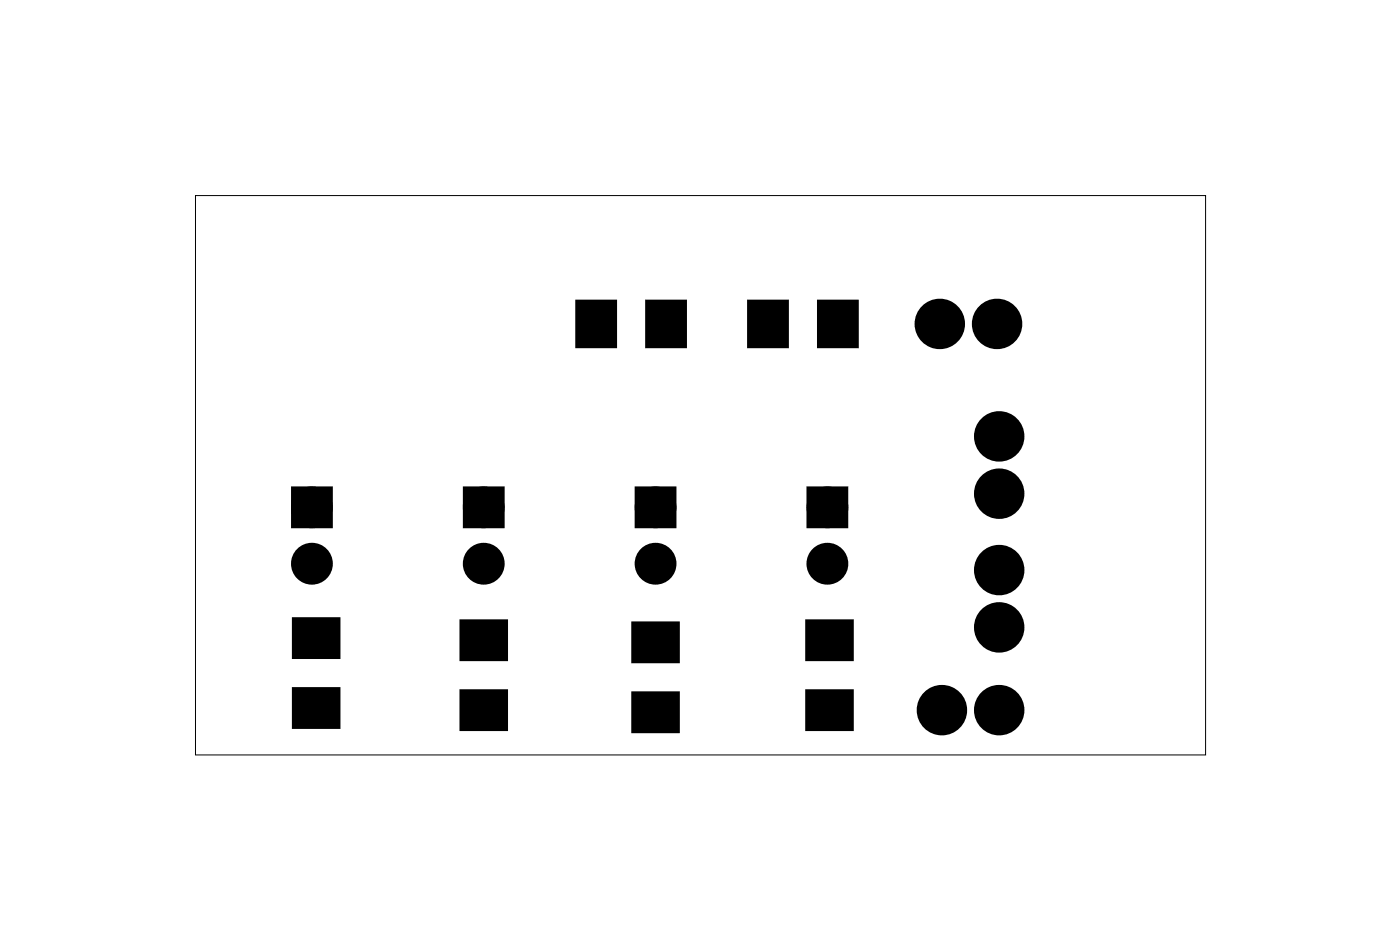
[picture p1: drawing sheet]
<svg xmlns="http://www.w3.org/2000/svg" width="62mm" height="42mm" viewBox="0 0 62 42" stroke-linecap="round" stroke-linejoin="round" font-family="sans-serif">
<path d="M8.7 8.7h44.8v24.8h-44.8z" fill="none" stroke="#000" stroke-width=".04"/>
<g fill="#000">
<circle cx="41.7" cy="14.4" r=".74"/>
<circle cx="44.2" cy="14.4" r=".74"/>
<circle cx="44.3" cy="19.3" r=".74"/>
<circle cx="13.8" cy="22.5" r=".6"/>
<circle cx="13.8" cy="25" r=".6"/>
<circle cx="21.5" cy="22.5" r=".6"/>
<circle cx="21.5" cy="25" r=".6"/>
<circle cx="29.1" cy="22.5" r=".6"/>
<circle cx="29.1" cy="25" r=".6"/>
<circle cx="36.7" cy="22.5" r=".6"/>
<circle cx="36.7" cy="25" r=".6"/>
<circle cx="41.8" cy="31.5" r=".74"/>
<circle cx="44.3" cy="31.5" r=".74"/>
<circle cx="44.3" cy="21.9" r=".74"/>
<circle cx="44.3" cy="25.3" r=".74"/>
<circle cx="44.3" cy="27.8" r=".74"/>
</g>
<g fill="none" stroke="#000" stroke-width=".65" stroke-linecap="butt">
<path d="M13.2 21.9h1.2v1.2h-1.2zM20.9 21.9h1.2v1.2h-1.2zM28.5 21.9h1.2v1.2h-1.2zM36.1 21.9h1.2v1.2h-1.2z"/>
<circle cx="13.8" cy="25" r=".6"/>
<circle cx="13.8" cy="22.5" r=".6"/>
<circle cx="21.5" cy="25" r=".6"/>
<circle cx="21.5" cy="22.5" r=".6"/>
<circle cx="29.1" cy="25" r=".6"/>
<circle cx="29.1" cy="22.5" r=".6"/>
<circle cx="36.7" cy="25" r=".6"/>
<circle cx="36.7" cy="22.5" r=".6"/>
</g>
<g fill="#000">
<path d="M25.6 13.4h1.6v1.9h-1.6zM28.7 13.4h1.6v1.9h-1.6zM33.3 13.4h1.6v1.9h-1.6zM36.4 13.4h1.6v1.9h-1.6zM13.2 21.9h1.2v1.2h-1.2zM13.1 30.6h1.9v1.6h-1.9zM13.1 27.5h1.9v1.6h-1.9zM20.9 21.9h1.2v1.2h-1.2zM20.5 30.7h1.9v1.6h-1.9zM20.5 27.6h1.9v1.6h-1.9zM28.5 21.9h1.2v1.2h-1.2zM28.1 30.8h1.9v1.6h-1.9z"/>
<path d="M28.1 27.7h1.9v1.6h-1.9zM36.1 21.9h1.2v1.2h-1.2zM35.8 30.7h1.9v1.6h-1.9zM35.8 27.6h1.9v1.6h-1.9z"/>
</g>
<path d="M25.6 13.4h1.6v1.9h-1.6zM28.7 13.4h1.6v1.9h-1.6zM33.3 13.4h1.6v1.9h-1.6zM36.4 13.4h1.6v1.9h-1.6zM13.1 30.6h1.9v1.6h-1.9zM13.1 27.5h1.9v1.6h-1.9zM20.5 30.7h1.9v1.6h-1.9zM20.5 27.6h1.9v1.6h-1.9zM28.1 30.8h1.9v1.6h-1.9zM28.1 27.7h1.9v1.6h-1.9zM35.8 30.7h1.9v1.6h-1.9zM35.8 27.6h1.9v1.6h-1.9z" fill="none" stroke="#000" stroke-width=".25"/>
<g fill="none" stroke="#000" stroke-width=".76" stroke-linecap="butt">
<circle cx="41.7" cy="14.4" r=".74"/>
<circle cx="44.2" cy="14.4" r=".74"/>
<circle cx="44.3" cy="19.3" r=".74"/>
<circle cx="41.8" cy="31.5" r=".74"/>
<circle cx="44.3" cy="31.5" r=".74"/>
<circle cx="44.3" cy="27.8" r=".74"/>
<circle cx="44.3" cy="21.9" r=".74"/>
<circle cx="44.3" cy="25.3" r=".74"/>
</g>
</svg>
